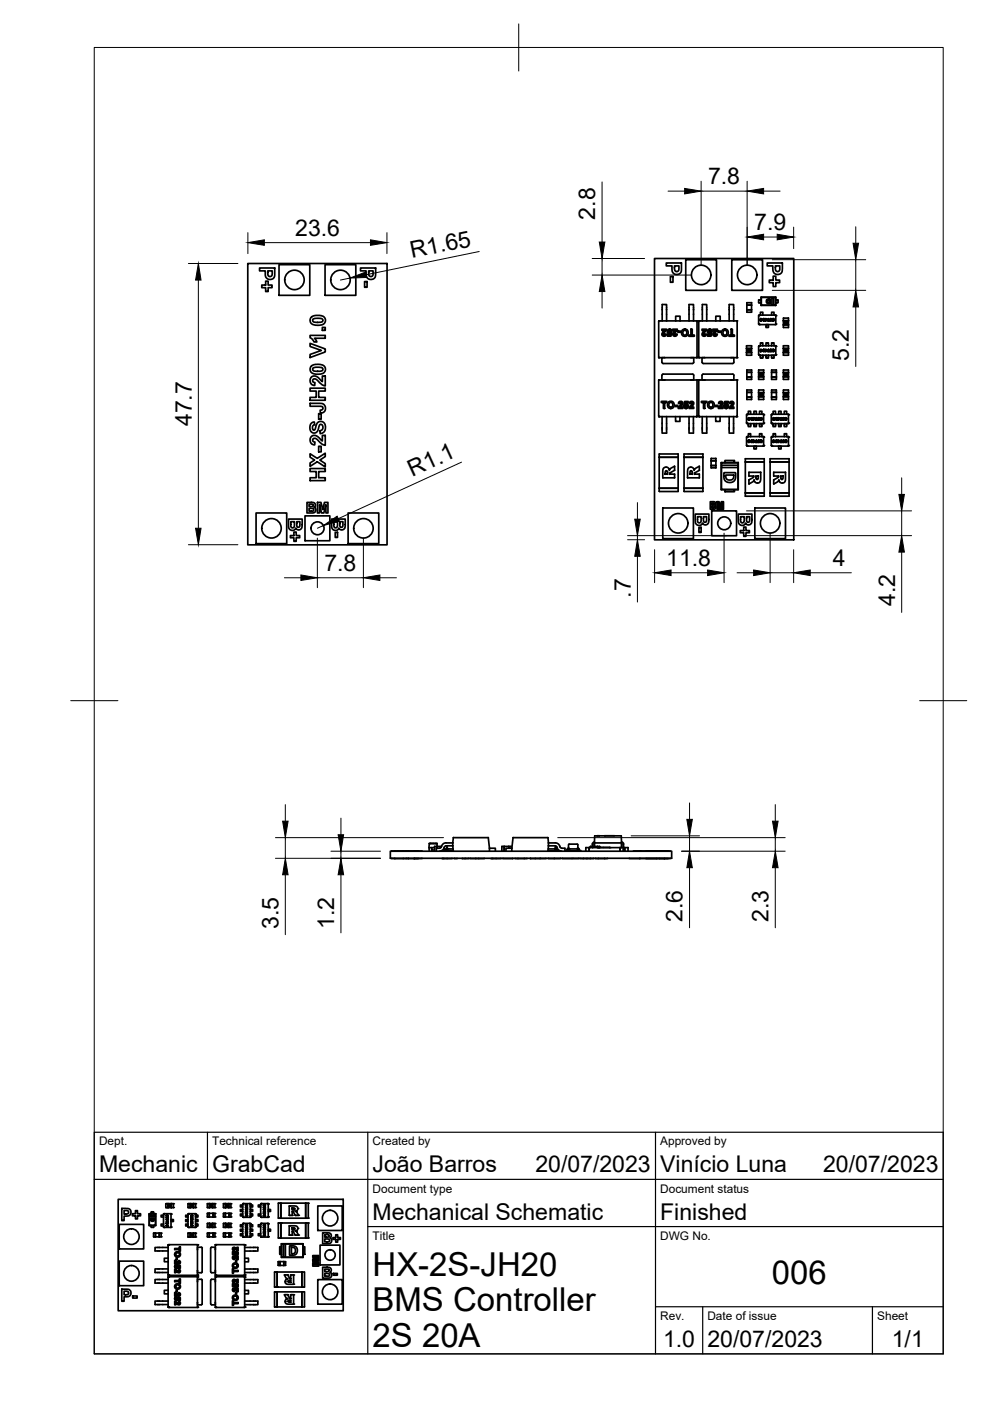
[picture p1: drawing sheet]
<svg xmlns="http://www.w3.org/2000/svg" width="210mm" height="297mm" viewBox="0 0 210 297" stroke-linecap="round" stroke-linejoin="round" font-family="sans-serif">
<defs><g id="words">
<g font-size="7">
<text x="79" y="270.6">HX-2S-JH20</text>
<text x="163.7" y="272.3">006</text>
<text x="79" y="278.1">BMS Controller</text>
<text x="79" y="285.5">2S 20A</text>
</g>
<g font-size="4.9">
<text x="150.1" y="39.1">7.8</text>
<text x="126.2" y="46.6" transform="rotate(-90 126.2 46.6)">2.8</text>
<text x="62.6" y="50">23.6</text>
<text x="159.9" y="48.8">7.9</text>
<text x="87.3" y="54.8" transform="rotate(-12 87.3 54.8)">R1.65</text>
<text x="180" y="76.5" transform="rotate(-90 180 76.5)">5.2</text>
<text x="40.6" y="90.4" transform="rotate(-90 40.6 90.4)">47.7</text>
<text x="87.4" y="101.2" transform="rotate(-25 87.4 101.2)">R1.1</text>
<text x="141.2" y="120">11.8</text>
<text x="68.8" y="121">7.8</text>
<text x="176.6" y="120">4</text>
<text x="133.8" y="126.7" transform="rotate(-90 133.8 126.7)">.7</text>
<text x="189.8" y="128.5" transform="rotate(-90 189.8 128.5)">4.2</text>
<text x="59" y="197" transform="rotate(-90 59 197)">3.5</text>
<text x="70.9" y="196.9" transform="rotate(-90 70.9 196.9)">1.2</text>
<text x="144.7" y="195.4" transform="rotate(-90 144.7 195.4)">2.6</text>
<text x="162.9" y="195.4" transform="rotate(-90 162.9 195.4)">2.3</text>
<text x="21" y="248.5">Mechanic</text>
<text x="45" y="248.5">GrabCad</text>
<text x="79" y="248.5">João Barros</text>
<text x="113.5" y="248.5">20/07/2023</text>
<text x="140" y="248.5">Vinício Luna</text>
<text x="174.5" y="248.5">20/07/2023</text>
<text x="79" y="258.6">Mechanical Schematic</text>
<text x="140" y="258.6">Finished</text>
<text x="140.6" y="285.7">1.0</text>
<text x="150" y="285.5">20/07/2023</text>
<text x="189.1" y="285.7">1/1</text>
</g>
<g font-size="2.5">
<text x="21" y="242.9">Dept.</text>
<text x="45" y="242.9">Technical reference</text>
<text x="79" y="242.9">Created by</text>
<text x="140" y="242.9">Approved by</text>
<text x="79" y="252.8">Document type</text>
<text x="140" y="252.8">Document status</text>
<text x="79" y="262.9">Title</text>
<text x="140" y="262.9">DWG No.</text>
<text x="140" y="279.9">Rev.</text>
<text x="150" y="279.9">Date of issue</text>
<text x="186" y="279.9">Sheet</text>
</g>
</g></defs>
<!-- layer: Visible -->
<g fill="none" stroke="#000" stroke-width=".36">
<path d="M52.5 55.9h29.6v59.6h-29.6zM55 56.8h3.3v1.1a1.06 1.06 0 0 1-1.1 1.4 1.06 1.06 0 0 1-1-1.4v-.5h-1.2zM56.8 57.4h.9v.4a.57 .57 0 0 1 0 .6 .57 .57 0 0 1-.6 .2l-.3-.3zM59.2 56.1h6.5v6.5h-6.5zM68.9 56.1h6.5v6.5h-6.5zM76.4 56.8h3.3v1.1a1.06 1.06 0 0 1-.6 1.3 1.06 1.06 0 0 1-1.4-.5l-.1-1.3h-1.2zM77.3 59.7h.5v1.2h-.5zM78.2 57.4h.9v.4a.56 .56 0 0 1 0 .6 .56 .56 0 0 1-.6 .2l-.3-.3zM138.8 54.8h29.5v59.7h-29.5zM141.3 55.8h3.2v1a1.05 1.05 0 0 1-.6 1.3 1.05 1.05 0 0 1-1.3-.5l-.1-1.2h-1.2zM142.1 58.6h.6v1.2h-.6zM143 56.4h1v.3a.57 .57 0 0 1-.1 .6 .57 .57 0 0 1-.6 .3l-.3-.3z"/>
<path d="M145.4 55.1h6.5v6.5h-6.5zM155.2 55.1h6.5v6.5h-6.5zM162.7 55.8h3.2v1a1.05 1.05 0 0 1-.6 1.3 1.05 1.05 0 0 1-1.3-.5l-.1-1.2h-1.2zM163.9 58.6h.6v.8h.8v.5h-.8v.9h-.6v-.9h-.8v-.5h.8zM164.4 56.4h.9v.3a.56 .56 0 0 1 0 .6 .56 .56 0 0 1-.6 .3l-.3-.4zM55.5 60.4h.8v-.8h.6v.8h.8v.6h-.8v.8h-.6v-.8h-.8zM65.7 72.8l3.3 1.2v.6l-3.3 1.2v-.7l2.4-.8-2.4-.8zM65.7 71.1h3.3v.6h-2.3l.5 .8h-.6l-.4-.6-.5-.3zM66 77.7a2.12 2.12 0 0 1 3 .3v.1a1.19 1.19 0 0 1-1.6 1.2 1.24 1.24 0 0 1-1.7-1zM66 67.3a2.12 2.12 0 0 1 3 .3v.2a1.23 1.23 0 0 1-1.6 1.2 1.24 1.24 0 0 1-1.7-1.1zM66.3 78.1a2.31 2.31 0 0 1 2-.1l.1 .1a.49 .49 0 0 1-.1 .6 .49 .49 0 0 1-.6 0 1.26 1.26 0 0 1-1.4-.2zM66.4 67.7l.4-.2a1.63 1.63 0 0 1 1.6 .3 .5 .5 0 0 1-.1 .5 .5 .5 0 0 1-.6 0 1.23 1.23 0 0 1-1.4-.2z"/>
<path d="M68.3 69.4h.7v.6h-.7zM139.7 68.2v7.6M139.7 75.8h.1M139.7 68.2h.1M139.7 75.8h1.3M139.7 68.1v.1M139.7 68h.7M139.7 68h.1M139.8 68h-.1M140.3 69.8h1l-.6 .8a.22 .22 0 0 0-.1 .3 .22 .22 0 0 0 .4 0v-.1h.3l-.1 .3-.4 .2-.4-.3a.78 .78 0 0 1 .4-.8l.1-.1h-.6zM140.4 68v-3.4h.9v3.4M140.4 68h6.6"/>
<path d="M140.6 79.3h6.2l.3 .3v1h-.6M140.6 79.3l-.2 .3-.1 1h.7M141 75.8h-.7v1l.3 .3M141 75.8h5.5M141.6 69.9l.6-.1 .3 .4-.3 .1-.2-.3-.2 .1 .1 .4 .5-.1-.1 .9h-.8v-.3h.5l.1-.3a.47 .47 0 0 1-.6-.2 .47 .47 0 0 1 .1-.6zM142.6 69.8h1l-.1 .4-.5 .5a.22 .22 0 0 0-.1 .2 .22 .22 0 0 0 .3 .1l.1-.2h.3l-.2 .4-.4 .1a.51 .51 0 0 1-.4-.5 .51 .51 0 0 1 .4-.5l.2-.2h-.6zM143.3 68v-1h.9v1M143.7 70.2h.6v.2h-.6zM146.1 68v-3.4h.9v3.4M146.5 75.8h.6v1l-.3 .3h-6.2M146.5 75.8h1.2M146.5 69.8h.3v1.2h.4v.3h-1.2v-.3h.5z"/>
<path d="M147 68h.7M147.7 68h.1M147.7 68.1l.1 .1M147.8 75.8h-.1M147.8 68.2h.1M147.8 75.8h.1M147.8 68.2v7.6M148.1 68.2l.1 7.6M148.2 68.2h.1M148.2 75.8h1.3M148.2 75.8h.1M148.2 68.1l-.1 .1"/>
<path d="M148.2 68h.1M148.2 68h.7M148.8 69.8h1l-.6 .9a.21 .21 0 0 0 0 .3 .21 .21 0 0 0 .3-.2h.3l-.2 .4-.4 .1-.3-.2v-.4l.5-.6h-.6zM148.9 68v-3.4h.9v3.4M148.9 68h6.7M149.5 75.8h-.7v1l.3 .3h6.2l.3-.3v-1h-.6M149.5 75.8h5.5M150.1 70l.3-.2 .5 .1 .1 .3-.3 .1-.3-.3-.1 .2 .1 .3 .5-.1-.1 .9h-.8v-.3h.5l.1-.3-.3 .1-.3-.2zM151.2 69.8h.9l-.5 .8a.22 .22 0 0 0-.2 .3 .22 .22 0 0 0 .4 0v-.1h.3l-.1 .4-.3 .1-.5-.3a.78 .78 0 0 1 .4-.8l.1-.1h-.5zM151.8 68v-1h.9v1M152.2 70.2h.6v.2h-.6zM154.6 68v-3.4h1v3.4"/>
<path d="M155 75.8h1.3M155 69.8h.3v1.2h.4v.3h-1.1v-.3h.4zM155.6 68h.6M156.2 68h.1M156.2 68.1l.1 .1M156.3 75.8h-.1M156.3 68.2h.1M156.3 68.2v7.6M158.3 74.7h1zM158.3 75.3h1M158.3 73.9h1M158.3 79.9h1z"/>
<path d="M158.3 65.7h1zM158.3 78.9h1M158.3 64.7h1M158.4 64.2h.9l.1 1.9M158.4 66.2h.9M158.4 64.2v2M158.6 74.4l.1-.2v.2h-.1M158.7 74h.1M158.7 74.2h.1M158.7 74.4h.1M158.8 74.3h.1M158.8 74.1h.1"/>
<path d="M158.9 74.3h.1M158.9 74.2h-.1M158.9 74.1h.1M158.9 74.4h.1M159.1 74.3v.1M159.1 74.2l-.2 .1 .2 .1M159.1 74.2v-.3l-.2 .3-.2-.2-.2 .2v.3l.6 .1M159.1 74.4v.2M159.1 74.1v.1M159.3 78.5l-.9-.1-.1 2h1.1M159.3 78.4l.1 .1M159.3 64.2h.1"/>
<path d="M159.3 73.3v2M159.3 78.5v1.9M159.4 75.3h-.1M159.4 73.3h-1.1v2M160.8 79.9h1.1zM160.8 66.9v1.8M160.8 73.4v1.8M160.8 79h1.1M160.9 66.9l.1-.1h3.5v1.9l-.1 .1h-3.4l-.1-.1M160.9 75.2l.1 .1h3.4l.1-.1M160.9 73.4l.1-.1h3.5v1.9M161.1 79.7h.6"/>
<path d="M161.2 74.2l.3-.1-.1 .4h-.2l.2-.2-.1 .1zM161.2 79.5l.1-.2-.1 .2M161.2 67.6h.3l-.3 .1 .1 .3 .2-.1-.1 .2-.2-.1zM161.2 66.8v-.6h.5v.6M161.2 75.3v.6h.5v-.6M161.2 73.3v-.6h.5v.6M161.2 79.3l.1 .1M161.3 79.1h-.1M161.3 79.3h.1M161.3 79.5h.1M161.3 79.4h.1M161.4 63.6h-.6v.6h.6"/>
<path d="M161.4 63v1.8M161.4 79.2h.1M161.4 63.1h3M161.4 64.7l3.1 .1M161.4 79.3v.1M161.4 79.4v.1M161.4 79.5h.1M161.4 79.4h.1M161.5 79.5h-.1M161.5 67.7l.2 .1zM161.5 74.2l.2 .1zM161.6 79.1l-.2 .2-.1-.2-.2 .1v.5"/>
<path d="M161.7 79.1h.1M161.7 79.5h.1M161.7 79.1l-.3 .3 .3 .1M161.7 79.5v.1M161.7 79.3h.1M161.8 74.2h.3h-.2v.3l.2-.1-.1 .2-.2-.1zM161.8 67.6l.3 .1h-.2v.3l.2-.1-.1 .2-.2-.1zM161.9 78.5l-1-.1-.1 2h1.1M161.9 78.4v.1M161.9 78.5v1.9M162.2 67.6h.3l-.2 .3h.2l-.1 .2a.2 .2 0 0 1-.3-.2 .2 .2 0 0 1 .2-.2zM162.2 74.1h.3l-.2 .3 .2 .1a.21 .21 0 0 1-.4-.1 .19 .19 0 0 1 .2-.2z"/>
<path d="M162.4 68.8h.5v.6h-.5zM162.4 75.3v.6h.5v-.6M162.4 73.3v-.6h.5v.6M162.5 67.7l.2 .1zM162.5 74.2l.2 .1zM162.6 63.5l.3-.1h.4v.9l-.3 .1a.5 .5 0 0 1-.5-.3 .5 .5 0 0 1 .1-.6zM162.7 63.7l.4-.2v.7a.33 .33 0 0 1-.4-.1 .33 .33 0 0 1 0-.4zM162.9 67.6l.3 .5h-.4l.1-.1zM162.9 74.1l.3 .5h-.4l.1-.1zM163.6 79.9h1zM163.6 78.9h1M163.6 66.8v-.6h.5v.6"/>
<path d="M163.6 75.3h.5v.6h-.5zM163.6 73.3v-.6h.5v.6M163.6 78.4h1v2h-1zM163.7 63.1h-2.3v1.6h2.3M163.7 63.1h.3v1.6h-.3zM163.7 67.6l.3-.1 .1 .2-.2-.1v.2a.18 .18 0 0 1 .2 0 .18 .18 0 0 1-.1 .3 .18 .18 0 0 1-.2-.1l.2-.1-.2-.1zM163.8 74.1h.3v.1l-.2-.1v.2a.18 .18 0 0 1 .2 0 .18 .18 0 0 1-.1 .3 .18 .18 0 0 1-.2-.1h.2l-.2-.2zM164 63.1h.4v1.6h-.4M164.4 64.7l.1 .1M164.5 63.6h.5v.6h-.5M164.5 63v1.8M166.1 79.9h1.1z"/>
<path d="M166.1 78.5v1.9M166.1 74.7h1.1zM166.1 68.9h1.1zM166.1 79h.1M166.1 73.9h.1M166.1 68h.1M166.1 79.9h.1M166.1 74.7h.1M166.1 68.9h.1M166.1 75.3h.1M166.1 69.4h.1M166.1 78.5h1.1v1.9h-1.1"/>
<path d="M166.1 79h1.1M166.1 73.9h1.1M166.1 73.3h1.1v2M166.1 68h1.1M166.1 67.4h1.1v2M166.1 73.3v2h1.1M166.1 67.4v2h1.1M166.1 78.4v.1M166.3 68.7h.1M166.3 79.7h.6M166.5 79.3l.1 .2h-.2zM166.5 74.2l.1 .2h-.2z"/>
<path d="M166.5 68.5l.1-.2-.2 .2M166.5 74.2h.1M166.5 68.3l.1 .1M166.5 79.1h.1M166.5 74h.1M166.5 68.1h.1M166.5 79.3l.1 .1M166.5 68.3h.1M166.6 79.5h.1M166.6 74.4h.1M166.6 68.5h.1M166.6 74.2h.1"/>
<path d="M166.6 68.4h.1M166.6 79.4h.1M166.6 74.3h.1M166.7 79.2h-.1M166.7 74.1h-.1M166.7 68.2h-.1M166.7 79.3v.1M166.7 74.3h.1M166.7 74.2h.1M166.7 68.3v.1M166.7 79.4v.1M166.7 74.1h.1"/>
<path d="M166.7 68.4v.1M166.7 68.2h.1M166.7 68.5h.1M166.7 79.4h.1M166.7 79.2h.1M166.7 68.4h.1M166.9 79.1l-.2 .2-.1-.2-.3 .1 .1 .5M166.9 79.1h.1M166.9 79.5h.1M166.9 74.3l.1 .1M166.9 79.1l-.2 .3 .2 .1M166.9 79.5l.1 .1"/>
<path d="M166.9 74l-.2 .3 .2 .1M166.9 68.1l-.2 .4h.3M166.9 68.5v.2M166.9 74.4v.1M167 74l-.3 .2-.2-.2h-.2l.1 .6M167 74.5l-.7 .1M167 68.1l-.3 .2-.3-.2-.1 .3v.3h.6M167 68.7h-.1M167 79.3h-.1M167 74.1l-.1 .1M167 68.3h-.1M65.7 99.3h3.3v.7h-1.4v1.3h1.4v.6h-3.3v-.6h1.3v-1.3h-1.3z"/>
<path d="M65.7 96.2l1.6 1 1.7-1.1v.7l-1.2 .7 1.2 .8v.7l-1.7-1.1-1.6 1v-.7l1-.7-1-.6zM65.7 85.5h2.1a1.04 1.04 0 0 1 1.2 1 1.04 1.04 0 0 1-1.1 1.1v-.6a.45 .45 0 0 0 .6-.5 .45 .45 0 0 0-.7-.4h-2.1zM65.7 82.3h3.3v.6h-1.4v1.4h1.4v.6h-3.3v-.6h1.3v-1.4h-1.3zM65.9 80l.5-.3 .6 .1 .4 .2 .9 .9v-1.2h.7v2.1a5 5 0 0 1-2.1-1.4l-.1-.1a.41 .41 0 0 0-.5 .4 .41 .41 0 0 0 .5 .4l-.1 .6-.7-.3-.3-.6zM66 89.8l.7-.3v.6a.55 .55 0 0 0-.5 .5 .55 .55 0 0 0 .5 .6l.2-.5a1.15 1.15 0 0 1 1.4-1.3l.6 .5 .1 1.1-.3 .6-.5 .3h-.3l-.1-.6a.65 .65 0 0 0 .7-.6 .65 .65 0 0 0-.7-.7l-.5 1.4-.3 .3-.4 .1-.6-.2-.2-.4-.1-.9zM66 92.6l.5-.3 .5 .1 1.3 1.1v-1.2h.7v2.1a4.5 4.5 0 0 1-2-1.4l-.2-.1a.41 .41 0 0 0-.5 .4 .41 .41 0 0 0 .5 .4l-.1 .6-.8-.4-.2-.7zM67.6 94.6h.5v1.2h-.5zM67.6 87.7h.5v1.2h-.5zM139.7 80.6v7.6M139.7 88.2v.1M139.7 88.2h.1M139.7 80.6h1.3"/>
<path d="M139.7 80.5v.1M139.7 88.3h.7M139.8 88.3h-.1M139.8 96.3v7.9h4v-7.9M139.8 97h4M139.8 96.3h4M140.2 85.1h1.2v.3h-.5v1.2h-.2v-1.2h-.5zM140.4 88.3v3.5h.9v-3.5M140.4 88.3h6.6M141 80.6h5.5M141.2 99v.1M141.3 99.8h.1"/>
<path d="M141.5 100h.1M141.8 99.4h.1M141.9 99.7h.1M142 99.4l.1 .1M143 98.9l-.7 .4-.4 .4-.4-.6-.4-.1-.4 .2-.2 .6v1.5h2.5M143 98.9h.1M143 99.7l-.8 .5-.2 .3h1M143 98.9v.8M143 99.7h.1M143.2 85.9h.5v.3h-.5zM143.2 88.3v1.1h1v-1.1M144 85.2l.5-.1a.49 .49 0 0 1 0 .9l-.3 .3h.6v.3h-1l.5-.8a.24 .24 0 0 0 .2-.3 .24 .24 0 0 0-.4 0v.1l-.3-.1z"/>
<path d="M145 96.3l.1 7.9h3.9v-7.9M145 97h4M145 96.3h4.1M145.2 85.1h.7v.3h-.5v.3a.5 .5 0 0 1 .5 .4 .5 .5 0 0 1-.4 .5 .5 .5 0 0 1-.6-.4l.3-.1 .2 .3 .3-.2-.1-.3h-.6zM146.1 88.3v3.5h.9v-3.5M146.3 85.2l.5-.1 .3 .2a.72 .72 0 0 1-.5 .9l-.1 .1h.6v.3h-1l.5-.8a.23 .23 0 0 0 .3-.3 .23 .23 0 0 0-.4 0l-.1 .1-.2-.1zM146.5 80.6h1.3M146.5 99v.1M146.5 99.8h.1M146.7 100h.1M147 88.3h.7M147.1 99.4h.1"/>
<path d="M147.2 99.7h.1M147.3 99.4v.1M147.7 88.3h.1M147.8 80.5v.1M147.8 88.2h.1M147.8 80.6v7.6M147.8 88.2l-.1 .1M148.1 88.2l.1 .1h.7M148.2 88.2h.1M148.2 80.6h1.3M148.2 80.5l-.1 7.7M148.2 88.3h.1"/>
<path d="M148.2 80.5v.1M148.3 99.7l-1 .7v.1h1M148.3 98.9v.8M148.3 99.7h.1M148.3 98.9l-.8 .4-.3 .4-.4-.6h-.6l-.3 .2-.1 .6v1.4h2.5M148.7 85.1h1.2v.3h-.5v1.2h-.2v-1.2h-.5zM148.9 88.3v3.5h.9v-3.5M148.9 88.3h6.6M149.5 80.6h-.7l.1-1 .2-.3h6.3l.2 .3v1h-.6M149.5 80.6h5.5M150.8 98.7h1zM150.8 97.7h1"/>
<path d="M150.8 97.2v2M150.8 99.2h.1M150.8 97.2h1M151.7 85.9h.5v.3h-.5zM151.7 88.3v1.1h1v-1.1M151.8 97.2v2h-1M152.5 85.2l.5-.1a.47 .47 0 0 1 .3 .4 .47 .47 0 0 1-.3 .5l-.3 .3h.6v.3h-1l.7-1-.1-.2h-.2l-.1 .2-.2-.1zM152.9 98.1h.8M153 98.6v-.5h3.5v.5M153 99.1v4.7h3.5v-4.7M153 98.1v5.7M153 98.6h3.5v.5h-3.5z"/>
<path d="M153.7 85.1h.7v.3h-.5l-.1 .3a.5 .5 0 0 1 .6 .4 .5 .5 0 0 1-.4 .5 .5 .5 0 0 1-.5-.4l.2-.1 .2 .3 .3-.2-.2-.3h-.5zM153.7 97.6h2v.5h-2zM154.6 88.3v3.5h.9v-3.5M154.8 85.2l.5-.1a.49 .49 0 0 1 .1 .9l-.4 .3h.6v.3h-1l.7-1.1-.1-.1h-.2l-.1 .2-.2-.1zM155 80.6h1.3M155.5 88.3h.7M155.7 98.1h.8M156.2 88.3h.1M156.2 80.5l.1 .1M156.3 88.3h-.1M156.3 80.5v7.7M156.3 88.2l-.1 .1"/>
<path d="M156.3 88.2h.1M156.5 98.1v5.7M156.5 98.1h.1M158 97.9h4zM158.3 88v1.7M158.3 92.7v1.8M158.3 94.4l.1 .2h3.4M158.3 89.7l.1 .1h3.4M158.3 84.2h1zM158.3 83.2h1M158.6 93.4h.3l-.2 .1v.2h.2l-.1 .1h-.2zM158.6 88.6l.3 .1-.1 .4-.2-.1 .2-.1-.2-.1z"/>
<path d="M158.7 92.6v-.6h.5v.6M158.7 90.1v.4h.5v-.4M158.7 89.8v.3M158.7 87.8v-.6h.5v.6M158.7 90.1h.1M159 93.5h.1zM159 88.7l.1 .1zM159.2 89.8v.3M159.2 90.1h.1M159.2 93.4h.3l-.2 .1v.2h.2l-.1 .1h-.2zM159.3 88.6l.2 .1h-.2v.3l.2-.1-.1 .2-.2-.1zM159.3 82.7v2"/>
<path d="M159.4 82.7h-1.1l.1 2h1M159.6 93.3h.3l-.2 .3 .2 .1-.1 .1a.2 .2 0 0 1-.2-.2 .2 .2 0 0 1 .2-.2zM159.6 88.6h.3l-.2 .3h.2l-.1 .2a.19 .19 0 0 1-.2-.2 .19 .19 0 0 1 .2-.2zM159.9 94.6h.5v.6h-.5zM159.9 90.1v.4h.5v-.4M159.9 89.8v.3M159.9 87.8v-.6h.5v.6M159.9 90.1h.1M160 93.5h.1zM160 88.7l.1 .1zM160.3 93.3l.3 .5h-.4l.1-.1zM160.3 88.6l.3 .5h-.4l.1-.1z"/>
<path d="M160.4 89.8v.3M160.4 90.1h.1M160.8 84.1h1.1zM160.8 83.3h1.1M161 92.6v-.6h.5v.6M161 89.8h.5v.7h-.5zM161 87.8v-.6h.5v.6M161.2 83.7l.1-.1v.1l-.1 .1M161.2 93.4h.3v.1l-.2-.1 .2 .2a.17 .17 0 0 1-.1 .2 .17 .17 0 0 1-.2-.1h.3l-.3-.2zM161.2 88.6l.4 .1-.3 .1a.18 .18 0 0 1 .2 .1 .18 .18 0 0 1-.1 .2 .18 .18 0 0 1-.2-.2l.3 .1-.3-.2zM161.3 83.4h-.1M161.3 83.6h.1"/>
<path d="M161.3 83.7v.1M161.4 83.4v.1M161.4 83.7h.1M161.4 83.5v.1M161.4 83.5h.1M161.4 83.7v.1M161.7 83.7v.1M161.7 83.4l-.3 .3h.3v.2M161.7 83.4l-.3 .1-.2-.1-.1 .1v.4h.6M161.7 83.9h.1M161.7 83.5h.1M161.8 92.6h-3.4l-.1 .1"/>
<path d="M161.8 87.8h-3.4l-.1 .1M161.8 92.6l.1 .1M161.8 87.8l.1 .1M161.9 82.7v2M161.9 88v1.7M161.9 92.7v1.8M161.9 94.4l-.1 .2M161.9 89.7l-.1 .1M161.9 82.7h-1.1l.1 2h1M162 97.3h-4v7.9h4M162 97.2l.1 .1M162 97.3v7.9"/>
<path d="M163.3 97.9h4zM163.3 97.3v7.9M163.3 97.3h4M163.3 97.2v.1M163.5 88v1.7M163.5 92.7v1.8M163.6 94.4l.1 .2h3.3M163.6 89.7l.1 .1h3.3M163.6 84.2h1zM163.6 83.2h1M163.6 82.7h1v2h-1zM163.9 93.4h.2l-.2 .1 .1 .2h.2l-.1 .1-.2-.1z"/>
<path d="M163.9 88.6l.2 .1v.4l-.2-.2h.2l-.2-.1zM163.9 92.6v-.6h.5v.6M163.9 90.1v.4h.5v-.4M163.9 89.8v.3M163.9 87.8v-.6h.5v.6M163.9 90.1h.1M164.2 93.5h.2zM164.2 88.7l.2 .1zM164.4 89.8v.3M164.4 90.1h.1M164.5 93.4h.3l-.3 .1 .1 .2h.2l-.1 .1-.2-.1zM164.5 88.6l.3 .1h-.3l.1 .3 .2-.1-.1 .2-.2-.1z"/>
<path d="M164.8 93.3h.4l-.2 .3v.1h.2l-.1 .1a.2 .2 0 0 1-.3-.2 .2 .2 0 0 1 .2-.2zM164.8 88.6h.4l-.2 .3 .1 .1a.2 .2 0 0 1-.3-.1 .2 .2 0 0 1 .2-.2zM165.1 94.6h.5v.6h-.5zM165.1 90.1v.4h.5v-.4M165.1 89.8v.3M165.1 87.8v-.6h.5v.6M165.1 90.1h.1M165.2 93.5h.2zM165.2 88.7l.2 .1zM165.6 93.3l.2 .5h-.4l.2-.1zM165.6 88.6l.2 .5h-.4l.2-.1zM165.6 89.8v.3"/>
<path d="M165.6 90.1h.1M166.1 84.1h1.1zM166.1 83.3h.1M166.1 84.1h.1M166.1 82.7h1.1v2h-1.1M166.1 83.3h1.1M166.1 82.7v2M166.3 92.6v-.6h.5v.6M166.3 89.8h.5v.7h-.5zM166.3 87.8v-.6h.5v.6M166.3 83.9h.1M166.3 83.9h.6"/>
<path d="M166.4 93.4h.4v.1h-.3l.3 .1-.1 .2h-.2l.2-.1zM166.5 88.6h.2l.1 .1-.3 .1a.18 .18 0 0 1 .3 0 .18 .18 0 0 1-.1 .3 .18 .18 0 0 1-.2-.1h.2l-.2-.2zM166.5 83.6l.1 .1-.2 .1zM166.5 83.6h.1M166.5 83.4h.1M166.5 83.5v.1M166.6 83.7v.1M166.6 83.6h.1M166.7 83.4l-.1 .1M166.7 83.5v.1M166.7 83.7v.1M166.7 83.5h.1"/>
<path d="M166.7 83.7h.1M166.9 83.7l.1 .1M166.9 83.4l-.2 .3h.2v.2M167 83.4l-.3 .1-.1-.1h-.3v.5M167 83.9h-.1M167 83.5h-.1M167 92.6h-3.3l-.1 .1M167 87.8h-3.3l-.1 .1M167.1 92.6l.1 .1v1.7l-.1 .2M167.1 87.8l.1 .2v1.7l-.1 .1M167.3 97.2v.1M167.3 97.3v7.9"/>
<path d="M54.3 108.8h6.5v6.5h-6.5zM61.2 110.1h2.9v1.5l-.2 .5-.5 .3-.5-.2-.2-.2v.1a.83 .83 0 0 1-1.1 .3 .83 .83 0 0 1-.4-1zM61.7 110.6h.7v1l-.2 .3-.5-.2zM62.3 112.8h.5v.7h.7v.5h-.7v.8h-.5v-.8h-.7v-.5h.7zM62.9 110.6h.7v1l-.3 .2a.39 .39 0 0 1-.4-.6zM64.7 109.4h5.2v5.2h-5.2zM65.1 106.5l1.5 .1 .2 .3v.4a.23 .23 0 0 0-.2 .2 .23 .23 0 0 0 .3 .3l.1 .2a.68 .68 0 0 1-.9 .8h-1zM65.5 107.8h.9l.1 .4-.2 .2h-.8zM65.5 106.9h.8l.1 .3-.2 .2h-.7zM67.3 106.5h.8l.3 1.5 .4-1.5h.7v2.3h-.4v-1.8l-.4 1.8h-.5l-.4-1.8v1.8h-.5zM70.3 110.1h2.9v1.4l-.2 .6-.5 .3-.4-.2-.3-.2v.1a.82 .82 0 0 1-1 .3 .82 .82 0 0 1-.5-1zM70.8 110.6h.8l-.1 1-.1 .3h-.3l-.3-.2z"/>
<path d="M71.1 112.9h.5v1h-.5zM72.1 110.6h.6v.9l-.2 .3a.39 .39 0 0 1-.4-.6zM73.8 108.8h6.5v6.5h-6.5zM139.8 103.5h4zM140.5 107.7h6.5v6.5h-6.5zM141 100.5v-.3a.25 .25 0 0 1 .2-.4 .25 .25 0 0 1 .3 .2v.5l-.5 .1M141.5 100.5l.1 .1M141.5 100.2h.1M142 100.5v.1M142 100.5h.1M142 100.3h.1M143 100.5v.1"/>
<path d="M143 100.6v.7M143 101.3h.1M145 103.5h4zM146.3 100.5v-.3a.24 .24 0 0 1 .1-.4 .24 .24 0 0 1 .3 .2l.1 .5-.5 .1M146.8 100.5v.1M146.8 100.2h.1M147.3 100.5v.1M147.3 100.5h.1M147.3 100.3h.1M147.4 109h2.9v1.5l-.2 .5-.5 .3-.4-.1-.3-.3v.1a.83 .83 0 0 1-1 .3 .83 .83 0 0 1-.5-1zM147.9 109.5h.8l-.1 1.1-.2 .2-.5-.1zM148.2 111.8h.5v1.1h-.5z"/>
<path d="M148.3 100.5v.1M148.3 100.6v.7M148.3 101.3h.1M149.1 109.5h.7v1l-.3 .2a.39 .39 0 0 1-.4-.5zM150.6 106.4h.6a.43 .43 0 0 1 .5 .2 .43 .43 0 0 1-.1 .5l.2 .3-.1 .5-1.1 .1zM150.9 107.3h.4a.22 .22 0 0 1 .2 .2 .22 .22 0 0 1-.2 .2h-.4zM150.9 106.6h.3a.19 .19 0 0 1 .3 .2 .19 .19 0 0 1-.2 .2h-.4zM150.9 108.3h5.3v5.3h-5.3zM152 106.4h.5l.2 1.1 .2-1.1h.5v1.6h-.3v-1.3l-.2 1.3h-.4l-.2-1.3v1.3h-.3zM152.9 103.8h.8M153.5 100.2h2.4l.1 .9-.2 .8-.7 .4-1.2-.2-.4-.6zM153.7 103.8h2v.5h-2z"/>
<path d="M153.9 100.7h1.7l-.1 .6-.4 .5-.8-.1-.4-.3zM155.7 103.8h.8M156.5 109h2.9v1.5l-.1 .5-.6 .3-.4-.1-.2-.3-.1 .1a.82 .82 0 0 1-1 .3 .82 .82 0 0 1-.5-1zM157 109.5h.8v1l-.2 .3-.3 .1-.2-.3zM157.7 111.7h.5v.8h.7v.5h-.7v.7h-.5v-.7h-.7v-.5h.7zM158 104.5h4M158.3 109.5h.6v.9l-.2 .3a.39 .39 0 0 1-.4-.5zM158.8 100.9h.1M158.8 100.9h1l-.1 .3-.9 .5v.9M159.7 101.2h.1M159.8 102h.1M159.8 100.9h.1"/>
<path d="M159.8 101h.1M159.9 101.7v.1M160 102.1h.1M160 107.7h6.5v6.5h-6.5zM160.3 100.9h.1M160.3 101.2h.1M160.3 101.5h.1M160.5 101.6v.1M160.6 102.4h.1M160.8 100.9h-.5l.1 .7a.25 .25 0 0 0 .3 0 .25 .25 0 0 0 .1-.3v-.4M161.3 100.1h-2.5v.8M161.3 100.1v1.5l-.2 .6-.3 .2h-.4l-.5-.6-.2 .3-.9 .5"/>
<path d="M163.3 104.5h4M163.3 105.2h4M164 100.9h.1M164.1 100.1h2.5l-.2 2.1-.3 .2h-.5l-.2-.1-.3-.5-.3 .4-.7 .4-.1-.9 .9-.4 .2-.4h-1.1zM165 101.2h.1M165 102h.1M165.1 100.9h.1M165.1 101h.1M165.1 101.7v.1M165.2 102.1h.1M165.5 100.9h.1M165.5 101.2h.1"/>
<path d="M165.5 101.5h.1M165.8 101.6v.1M165.9 102.4h.1M166.1 100.9h-.6l.1 .7a.26 .26 0 0 0 .3 0 .26 .26 0 0 0 .1-.3v-.4M91 178.8h1.6M91 178.8v.9M91.3 178.8h1M91.3 178.8h-.3M91.3 178.8h.1M91.5 179.7h-.5v.8M91.8 178.8h.1M92.1 179.7h-.6v.5h.6"/>
<path d="M92.6 179.5h.1M92.6 178.8h.1M92.6 179.5v.3M92.6 178.8l.1 .7M93.2 179.8h-.7v.7M93.6 179.5h-1.5v1M94.1 179.8v.6M94.2 179.8a1.01 1.01 0 0 1-1 .7M94.2 179.6l-.1 .2M94.6 178.7h1.4M94.6 178.7a1.24 1.24 0 0 0-1.1 1l-.3 .1M94.8 180l.1 .3h1.2"/>
<path d="M94.8 179.8v.2M94.8 179.8l-.4 .5h-.3M94.8 180l-.1 .1M94.8 179.3v.5M94.8 180h1.3M94.9 179.8h-.1M96 179.3h-1.4l-.4 .3M96 178.7v.6M96 179.3l.1 1.2M96 179.3h.1M96 178.7h.1M103.5 177.6l.3 2.9"/>
<path d="M103.5 177.6h-7.4l-.1 1.1M103.7 179.8h1.3v.7M106.9 179.5h.1M106.9 179.5v1M107.9 179.5h.1M107.9 179.5h-1.5v1M107.9 179.5v.3M108.4 179.5h-.5M108.4 179.5h.1M108.4 179.5v.3M108.6 179.8h-1.3v.7M116.2 180h1.4"/>
<path d="M116.3 178.7h.1M116.3 179.3h.1M116.3 178.7l-.1-1.1h-7.4l-.3 2.9M116.3 179.3l1.6 .1 .3 .4a1.03 1.03 0 0 0 .9 .7M116.3 178.7h1.4M116.3 178.7v.6M116.3 179.3l-.1 1.2M117.7 179.8h.1M117.7 178.7a1.24 1.24 0 0 1 1.1 1l.3 .1M117.8 180h-.1M117.8 179.4l-.1 .9M117.8 180l.1 .1"/>
<path d="M117.8 179.8l.3 .4M119.1 179.8h.7v.7M120.5 179.8l.1 .5h1.8l.1-.3M120.5 179.8l-.6 .7M120.5 180l-.1 .1M120.5 179.1v.7M120.5 180h1.9M120.6 179.1l.1-.1h1.7l.1 .8M120.7 179.8h-.2M122.4 179.8h.1M122.5 180h-.1M122.5 179.8v.2"/>
<path d="M122.5 179.8l.6 .7M122.5 180l.2 .1M124.2 179.7v.8M124.2 179.7h7.9v.8M124.9 179.7v.8M125.6 179v.5M125.6 179l.1-.3 .3-.2v.5M125.6 179.5h.1M125.6 179.5v.2M126 179v.5M126 178.7l.1 .8M126.1 177.2h5.6l.1 1.5h-5.8z"/>
<path d="M126.6 177.2h.5M126.6 177.2h.1M126.7 179.5h.1M126.7 179.5h-1.5v.2M126.7 179.5v.2M126.9 179.7h1.1M126.9 179.7h-.1M127 179.7h.1M127.1 179.5h-.4M127.1 179.5h.1M127.1 179.5v.2M128.2 177.2h2.1"/>
<path d="M128.3 177.2h.1M129.3 179.7h.1M131.5 179.7v.8M131.8 178.7l-.1 1M132.2 179.7h1M132.2 179v1M132.2 179l-.2-.4-.2-.1v1.2M132.5 179.7v.8zM133.2 179.7v.8M82.8 180.5h59.6v1.5h-59.6zM83 182h.7M83.7 180.4h2.4"/>
<path d="M83.7 180.4l-.7 .1M83.7 180.4v.1M83.7 182h.1M84.3 180.4v.1M85.4 180.4v.1M85.5 182h.1M86.1 180.4h.4M86.1 182h-2.4M86.1 182h.4M86.1 180.4v.1M86.6 180.5h1.2M86.6 182h1.2"/>
<path d="M87.8 182h.1M88.7 180.4h-.9l1.7 .1M88.7 182h-.9M89.5 182h-1.7M91.5 180.2v.3M92.1 180.4l.1 .1M93.6 180.5h.1M93.8 182h2.1M94.1 182h.1M94.6 180.1l-.3 .4M94.8 182h.1M95.4 180.3v.2"/>
<path d="M95.9 180.3v.2zM96.3 182h.6M98 182h.6M98.6 182h.8M99.7 182h1.2M100.9 182h.6M102.7 182h-1.2M104.1 182h2.1M104.5 182h.1M105.2 182h.1M106.6 182h2.1M109.2 182h.6"/>
<path d="M109.8 182h1.3M111.1 182h.7M112.4 182h.1M112.5 182h1M113.5 182h1M114.6 182h1.2M116.2 180.3h1.4M116.2 182h1.3M117.5 182h1.3M117.9 180.1l.3 .4M118.1 180.2l.3 .1v.2M119.2 182h2.1"/>
<path d="M120.4 180.1l-.3 .4M121.5 182h1.2M122.6 180.1l.4 .4M123 182h.7M123.7 182h.7M124.2 180.4l.1 .1M124.4 182h.8M125.2 182h.7M126.2 182h.7M126.9 182h1.3M128.2 182h.6M132.2 180v.2"/>
<path d="M133.2 180.4l-.1 .1M133.4 182h2.3M135.7 180.5h6.5M135.7 182h6.5M135.7 182h.1M135.9 180.4l-1.6 .1M136.9 182h2.5M138.6 180.4h.1M139.3 182h.1M139.4 180.4h-2.5M139.4 180.4h.1M139.7 180.4h2"/>
<path d="M139.7 182h1.1M140.8 182h.1M141.7 182h-.9M25.1 254.3h47.7v23.6h-47.7zM25.3 259.6h5.2v5.2h-5.2zM25.8 256.2h.8a.86 .86 0 0 1 1.2 .8 .86 .86 0 0 1-1.2 .8h-.3v1h-.5zM26.3 256.7h.7l.3 .4a.49 .49 0 0 1-.7 .3h-.3zM28.1 257.3h.6v-.6h.4v.6h.7v.5h-.7v.6h-.4v-.6h-.6zM31.6 257.3h1.4M31.6 259.8h1.4M31.7 257.7v-.3h1.3v.3M31.7 258v1.8h1.3v-1.8"/>
<path d="M31.7 257.4v2.4M31.7 257.7h1.3v.3h-1.3zM31.9 258.3h.8l-.1 .5h-.6zM32 258.4h.6l-.2 .4a.27 .27 0 0 1-.3-.1 .27 .27 0 0 1-.1-.3zM32.1 257.3v-.4h.5v.4M32.1 259.8v.4h.5v-.4M33 257.3v2.5M33 257.3v.1M34.7 257.6h-.5v.4h.5M34.7 259.5h-.5v.4h.5M35.2 255.2v.8M35.2 255.2h1.5"/>
<path d="M35.2 256h1.5M35.3 258.9l.2 .2 .1-.1 .1 .1-.2 .1-.2-.2v.2zM35.3 258.5l.4-.1v.3zM35.3 259.3l.1 .1 .2-.1 .1 .1-.4 .1zM35.3 259.8l.1 .1 .2-.2 .1 .2-.4 .1zM35.3 257.7l.1-.1v.3l.2-.3 .1 .2-.1 .1v-.2l-.3 .2zM35.4 258.7v.2zM35.4 259.6v.1zM35.6 255.2v.8M35.7 255.4l.3 .2v-.2M35.8 255.6h.1M35.9 255.7h-.1"/>
<path d="M36 255.6h.1M36 255.8l-.1-.1 .1 .1M36 255.4h.2v.5l-.5-.1 .1-.2-.1-.2M36 255.6v.1M36.2 257.3l-1.5 .1v2.8h1.5M36.2 257.3v2.9M36.3 258.6h.5v.4h-.5zM36.3 255.2v.8zM36.8 255.2v.8M39.9 257.6h-.5v.4h.5M39.9 258.6h-.5v.4h.5M39.9 259.5h-.5v.4h.5"/>
<path d="M39.9 255.2v.8h1.5l.1-.8M39.9 255.2h1.5M39.9 257.4h1.5v2.8l-1.5-.1zM40.3 255.2v.8M40.4 255.4l.3 .2v-.2h.2v.4h-.4v-.2zM40.5 259.3l.1-.1v.2l.2-.1 .1 .1-.3 .1zM40.5 259.8l.3-.1 .1 .2-.1 .1-.1-.2-.1 .2zM40.5 258.9l.2 .2 .1-.1v.2l-.3-.2v.2zM40.5 258.5l.4-.1v.3zM40.5 257.7l.1-.1v.3l.2-.3 .1 .2-.2 .1 .1-.2-.3 .2zM40.5 255.6h.1M40.6 258.7v.2z"/>
<path d="M40.6 259.6v.1zM40.6 255.7h-.1M40.7 255.6h.1M40.7 255.8l-.1-.1h.1v.1M40.7 255.6v.1M41 255.2v.8zM41.5 257.6h.5v.4h-.5zM41.5 258.6h.5v.4h-.5M41.5 259.5h.5v.4h-.5M44 255.2v.8M44 257.3v.7M44 259.4v.8"/>
<path d="M44 257.2h1.6M44 258h1.6M44 255.2h1.6M44 259.4h1.6M44 256h1.6M44.4 257.2v.8M44.4 255.2v.8M44.4 259.4v.8M44.5 255.4h.1M44.5 259.6h.1M44.6 255.6h.1M44.6 259.7v.1"/>
<path d="M44.6 259.8h.1M44.7 255.4l.1 .2v-.2M44.7 259.6v.2l.1-.2M44.7 255.7h-.1M44.7 259.9h-.1M44.7 255.6h.1M44.7 259.8h.1M44.8 255.8l-.1-.1 .1 .1M44.8 260l-.1-.1 .1 .1M44.8 255.4h.2l-.1 .5-.4-.1 .1-.2-.1-.2M44.8 255.6v.1M44.8 259.6h.2l-.1 .5-.4-.1 .1-.2-.1-.2"/>
<path d="M44.8 259.8v.1M45.1 255.2v.8zM45.1 259.4v.8zM45.2 257.2v.8zM45.6 255.2v.8M45.6 257.3v.7M45.6 259.4v.8M47.4 257.3v.7h1.5M47.4 255.2v.8h1.5M47.4 259.4v.8h1.5M47.4 257.2h1.5M47.4 255.2h1.5"/>
<path d="M47.4 259.4h1.5M47.8 257.2v.8M47.8 255.2v.8M47.8 259.4v.8M47.9 255.4l.3 .2 .1-.2 .1 .4h-.4v-.2l-.1-.2M47.9 259.6l.3 .2 .1-.2 .1 .4-.4 .1-.1-.5M48 259.7v.1M48 255.6h.1M48 259.8h.1M48.1 255.7h-.1M48.1 259.9h-.1M48.2 255.6h.1"/>
<path d="M48.2 259.8h.1M48.2 255.8l-.1-.1 .1 .1M48.2 260l-.1-.1 .1 .1M48.2 259.8v.1M48.2 255.6v.1M48.5 255.2v.8zM48.5 259.4v.8zM48.6 257.2v.8zM49 255.2v.8M49 257.3v.7M49 259.4v.8M51.5 255.5h-.5v.4h.5"/>
<path d="M51.5 256.4h-.5v.4h.5M51.5 257.4h-.5v.4h.5M51.5 259.7h-.5v.4h.5M51.5 255.2h1.5v2.9l-1.5-.1zM52.1 257.1l.3 .2v-.2l.1 .1-.3 .2zM52.1 257.6h.3l.1 .2h-.1l-.1-.2v.2h-.2zM52.1 256.8l.4 .1-.2 .1-.2-.1v.1zM52.1 256.4l.4-.1v.3zM52.1 255.5l.1-.1v.3l.2-.2 .1 .2-.2 .1v-.2l-.1 .2zM52.1 259.7h.1v.2l.2-.2 .1 .2-.2 .1 .1-.3-.3 .3zM52.2 256.6v.2zM52.2 257.4v.2z"/>
<path d="M53.1 255.5h.5v.4h-.5zM53.1 259.7h.5v.4h-.5zM53.1 256.4h.5v.4h-.5M53.1 257.4h.5v.4h-.5M55.3 255.5h-.5v.4h.5M55.3 257.4h-.5v.4h.5M55.3 259.7h-.5v.4h.5M55.3 255.2h1.5v2.9l-1.5-.1zM55.9 256.8l.2 .2 .1-.2 .1 .2-.4-.1v.1zM55.9 256.4l.4-.1v.3zM55.9 255.6l.1-.2v.3l.2-.2 .1 .2-.1 .1-.1-.2-.1 .2zM55.9 257.1l.3 .2v-.2l.1 .2-.3 .1z"/>
<path d="M55.9 257.6l.3 .2v-.2l.1 .2h-.4zM55.9 259.7h.1v.2l.2-.2 .1 .2-.1 .1v-.3l-.3 .3zM56 256.6v.2zM56 257.4v.2zM56.9 256.4h.5v.4h-.5zM59 255.1v3.2M59 259.3v3.2M59 259.3h.6v3.2v-3.2h5.2v3.2v-3.2h.5l.1 3.2h-6.4M59 258.3h6.3M59 255.1h6.3M59.6 255.1v3.2zM61.3 257.7h.6"/>
<path d="M61.9 256.1l.1 .4 .5-.1-.1-.3h-.4M61.9 256.9h.1M62 257.7v-.8l.3 .1 .3 .7M62 256.5h-.1M62.2 256.9h-.1M62.4 256.5h.1M62.5 256.3h.1M62.6 256.8h.1M62.6 257.7h.7M62.9 256.7h.1M63.3 257.6l-.6-.8 .4-.3v-.6l-.6-.2h-1.2v2M64.8 255.1v3.2"/>
<path d="M65.4 255.1v3.2M67.4 255.7h5.2v5.2h-5.2zM25.3 267.4h5.2v5.2h-5.2zM25.8 273.3h.8a.85 .85 0 0 1 1.2 .8 .85 .85 0 0 1-1.2 .8h-.3v1h-.5zM26.3 273.8h.8l.2 .2-.1 .3-.9 .2zM28.1 274.8h1v.4h-1zM32.6 261.5v.7M32.6 261.4h1.5M32.6 262.2h1.5M33 261.4v.8M33.8 261.4v.8zM34.2 261.5v.7"/>
<path d="M35.6 269.8v.5M35.6 264v.5M35.6 264.5h-2.7v.7h2.7M35.6 266.8h-.8v.7h.8M35.6 269h-2.7v.8h2.7M35.6 276.6v.5M35.6 270.7v.6M35.6 271.3h-2.7v.7h2.7M35.6 273.6h-.8v.7h.8M35.6 275.9h-2.7v.7h2.7M35.6 264.5v5.3M35.6 271.3v5.3"/>
<path d="M35.7 270.3l.1 .1M35.7 277.2h.1M35.8 263.9h-.1M35.8 270.7h-.1M35.8 270.4h6M35.8 263.9h6M35.8 277.2h6M35.8 270.7h6M37 264.7h1v-.4h.2v1h-.2v-.4h-1zM37 267.2l.7 .4a.19 .19 0 0 0 .1 .3 .19 .19 0 0 0 .2-.2 .19 .19 0 0 0-.1-.2l.1-.2 .2 .2-.1 .5-.4-.1-.4-.3v.4h-.3zM37 269.1l.7 .4a.18 .18 0 0 0 .2 .2 .2 .2 0 0 0 0-.4v-.2l.3 .2-.1 .5h-.4l-.4-.4v.4h-.3zM37 271.5h1v-.3h.2v.9h-.2v-.4h-1z"/>
<path d="M37 274l.7 .4a.18 .18 0 0 0 .1 .2 .18 .18 0 0 0 .2-.1 .18 .18 0 0 0-.1-.2v-.2l.3 .2-.1 .5h-.3l-.5-.4v.4h-.3zM37 275.9l.7 .4a.18 .18 0 0 0 .1 .2 .18 .18 0 0 0 .2-.2 .18 .18 0 0 0-.1-.2v-.2l.3 .2-.1 .5h-.4l-.4-.4v.5h-.3zM37.1 275.1l.3-.2v.3l-.2 .1 .2 .2 .2-.1v-.4l.6 .1v.6h-.2v-.4h-.2l-.1 .4h-.5l-.2-.2zM37.1 268.2l.3-.1-.2 .5 .2 .1 .2-.1v-.4l.6 .1v.6h-.2v-.4l-.2-.1-.1 .4-.5 .1-.2-.4zM37.4 266.7h.2v.4h-.2zM37.4 273.5h.2v.4h-.2zM39.9 261.5v.8h1.5l.1-.8M39.9 261.4h1.5M40.3 261.4v.9M40.4 261.6l.3 .2 .2-.2v.5h-.5l.1-.3zM40.5 261.8h.1M40.6 261.9l.1 .1z"/>
<path d="M40.6 261.9l-.1 .1M40.6 261.9h.1M40.6 261.8h.1M40.7 261.9h.1M41 261.4v.9zM41.9 271.7v-.5l.9 .1 .1 5.1-.2 .3h-.8v-.6M41.9 263.9v1.1M41.9 269.4v1M41.9 270.7v1M41.9 276.1v1.1M41.9 265v4.4M41.9 271.7v4.4"/>
<path d="M42.9 264.6v5l-.2 .2h-.8v-.4M42.9 264.6l-.2-.2h-.8v.6M44 261.5v.7M44 261.4h1.6M44 262.2h1.6M44 260.2h1.6M44.4 261.4v.8M44.7 264.6v5l.2 .2h.8v-.4M44.7 264.6l.2-.2h.8v.6M45.2 261.4v.8zM45.6 261.5v.7M45.7 271.7v-.5h-.8l-.2 .2v5l.2 .2 .8 .1v-.6"/>
<path d="M45.7 269.4v1M45.7 263.9v1.1M45.7 276.1v1.1M45.7 270.7v1M45.7 265v4.4M45.7 271.7v4.4M45.7 270.7h6.1l.1 .6M45.7 263.9h6.2M47.4 261.5v.7h1.5M47.4 261.4h1.5M47.8 261.4v.8M48.6 261.4v.8z"/>
<path d="M49 261.5v.7M49.3 269h.2v.4h1v.2h-1v.3h-.2zM49.3 275.8h.2v.4h1v.2h-1v.4h-.2zM49.3 265.4h.2v.4h.2l.1-.3 .4-.1 .3 .2v.3l-.4 .3 .2-.5-.3-.1v.5l-.7-.1zM49.3 272.2h.2v.4h.2l.1-.4h.5l.2 .4-.4 .4 .1-.3a.19 .19 0 0 0 .1-.2 .19 .19 0 0 0-.3-.1 .19 .19 0 0 0 0 .3v.2l-.7-.1zM49.3 264.6l.5-.1 .4 .4v-.5h.3v.8l-.6-.4a.19 .19 0 0 0-.3-.2 .2 .2 0 0 0 0 .4l.1 .2-.3-.1zM49.3 273.2l.4-.1 .5 .4v-.4h.3v.8l-.6-.4a.19 .19 0 0 0-.3-.2 .19 .19 0 0 0 0 .3h.1v.2l-.4-.2zM49.3 271.4l.4-.1 .5 .4v-.5h.3v.8l-.6-.4a.19 .19 0 0 0-.2-.2 .19 .19 0 0 0-.2 .1 .19 .19 0 0 0 .1 .3l.1 .2-.3-.1zM49.4 266.4l.3-.1 .5 .4v-.4h.3v.8l-.6-.5a.19 .19 0 0 0-.2-.2 .19 .19 0 0 0-.2 .2 .19 .19 0 0 0 .1 .2l.1 .2-.4-.1zM50 267.2h.2v.4h-.2zM50 273.9h.2v.5h-.2zM51.5 260.6h-.5v.4h.5"/>
<path d="M51.5 261.6h-.5v.4h.5M51.5 262.2v-2.8h1.5l.1 2.8M51.9 264v.5M51.9 269.8l-.1 .6h-6.1M51.9 269.1h2.8v.7h-2.8M51.9 266.8h.8v.7h-.8M51.9 264.5h2.8v.7h-2.8M51.9 276.6l-.1 .6h-6.1M51.9 275.9h2.8v.7h-2.8M51.9 273.6h.8v.7h-.8M51.9 271.3h2.8v.7h-2.8M51.9 264.5v5.3"/>
<path d="M51.9 271.3v5.3M52.1 261.9l.2-.1 .2 .1-.1 .1-.1-.1-.1 .2zM52.1 261l.4 .1-.2 .1-.2-.1v.1zM52.1 260.6l.4-.1v.3zM52.1 261.3l.1 .2h.2v-.2l.1 .2h-.4zM52.2 260.8v.1zM52.2 261.6v.2zM53.1 262.2h-1.6M53.1 260.6h.5v.4h-.5M53.1 261.6h.5v.4h-.5M55.3 261.6h-.5v.4h.5M55.3 262.2v-2.8h1.5l.1 2.8"/>
<path d="M55.9 261l.2 .2 .1-.2 .1 .2-.4-.1v.1zM55.9 260.6l.4-.1v.3zM55.9 261.8l.3 .1v-.1l.1 .2-.3 .1zM55.9 261.3l.1 .2h.2v-.2l.1 .2h-.4zM56 260.8v.1zM56 261.6v.2zM56.9 260.6h.5v.4h-.5zM56.9 262.2h-1.6M58.2 269.7v3.2M58.2 273.9v3.2M58.2 269.7h6.4v3.2h-.6v-3.2v3.2h-5.2v-3.2v3.2h-.6M58.2 273.9h6.4"/>
<path d="M58.2 277.1h6.4M58.8 273.9v3.2M59 267.5v.8M59 267.5h1.6M59 268.3h1.6M59.3 264.3h.4v1.6h-.4zM59.4 267.5v.8M59.7 263.7h4.5M59.7 263.7h.1M59.7 263.7v.6M59.7 265.9v.7M59.7 266.5h4.5"/>
<path d="M60.1 263.7h-.4v2.8h.4M60.1 263.7h.4v2.8h-.4zM60.2 267.5v.8zM60.5 263.7h3.7v2.8h-3.7M60.6 267.5v.8M60.7 271.3h.1M60.7 275.4v.1M60.9 275.4h.1M60.9 271.2h.1M61 274.5h-.7l.6 .9-.4 .3v.5l.3 .3h1.4M61 270.3h-.7l.6 .9-.4 .3v.5l.5 .3h1.3l-.1-2h-.6v.8l-.2-.1-.4-.7M61 274.5l.4 .7 .2 .1v-.8h.6l.1 2"/>
<path d="M61 275.9h.1M61 271.7h.1M61.1 275.8l.5-.1 .1 .4h-.5zM61.1 271.6l.5-.1 .1 .4h-.5zM61.2 275.7h.1M61.2 271.5h.1M61.3 261.9v-2h1.3l.4 .2 .1 .6-.4 .3 .6 .9M61.3 261.9h.6M61.4 264.2h1l.5 .3 .1 .9-.4 .6-1.2 .1zM61.4 271v.1M61.4 275.3h.1M61.6 275.3h.1"/>
<path d="M61.6 271.1h.1M61.7 275.7h-.1M61.7 271.5h-.1M61.8 264.5h.5l.3 .3v.5l-.2 .4-.6 .1zM61.9 260.3l.1 .4 .5-.1-.1-.3h-.4M61.9 261.1h.1M62 261.9v-.8l.6 .8h.7M62 260.7h-.1M62.2 261.1h-.1M62.4 260.7h.1M62.5 260.5h.1M62.6 261h.1"/>
<path d="M62.9 260.9h.1M64 273.9v3.2zM64.3 264.3h.3v1.6h-.3zM64.3 263.7v.6M64.3 265.9v.7M64.6 273.9v3.2M66.3 266.2h1.3v.2h-1l1 .2v.3l-1 .2h1v.2h-1.3v-.4l.9-.1-.9-.2zM66.4 267.7l.2-.2a.29 .29 0 0 0 .3 .2 .29 .29 0 0 0 .3-.2l.4 .2v.7h-1.3zM66.5 267.8h.3v.4h-.3zM67.1 267.7l.3 .1v.4h-.4zM67.4 271.3h5.2v5.2h-5.2zM67.9 264h4.2v4.2h-4.2z"/>
<path d="M68.4 261.4l1.5 .1 .3 .3v.4a.23 .23 0 0 0-.2 .3 .23 .23 0 0 0 .2 .2l.1 .2a.68 .68 0 0 1-.8 .8h-1.1zM68.4 268.7l1.5 .1 .3 .3v.4a.23 .23 0 0 0-.2 .3 .23 .23 0 0 0 .2 .2l.1 .2a.68 .68 0 0 1-.8 .8h-1.1zM68.9 262.7h.9l.1 .4-.3 .2h-.7zM68.9 261.8h.8l.1 .3-.2 .2h-.7zM68.9 270h.8l.1 .1 .1 .3-.3 .2h-.7zM68.9 269.1h.8l.1 .3-.2 .2h-.7zM70.6 262.4h.6v-.6h.4v.6h.6v.4h-.6v.6h-.4v-.6h-.6zM70.7 270h.8v.4h-.8z"/>
<circle cx="62.4" cy="59.3" r="2.06"/>
<circle cx="72.2" cy="59.3" r="2.06"/>
<circle cx="148.7" cy="58.3" r="2.06"/>
<circle cx="158.4" cy="58.3" r="2.06"/>
<circle cx="145.2" cy="70.5" r=".75"/>
<circle cx="145.2" cy="70.5" r=".48"/>
<circle cx="153.7" cy="70.5" r=".76"/>
<circle cx="153.7" cy="70.5" r=".48"/>
<circle cx="161.3" cy="74.2" r=".08"/>
<circle cx="163.4" cy="67.8" r=".25"/>
<circle cx="163.4" cy="74.3" r=".16"/>
<circle cx="163.4" cy="74.3" r=".24"/>
<circle cx="163.4" cy="67.8" r=".16"/>
<circle cx="142.2" cy="85.9" r=".48"/>
<circle cx="142.2" cy="85.9" r=".76"/>
<circle cx="150.7" cy="85.9" r=".49"/>
<circle cx="150.7" cy="85.9" r=".75"/>
<circle cx="158.8" cy="88.7" r=".08"/>
<circle cx="160.9" cy="93.6" r=".25"/>
<circle cx="160.9" cy="88.8" r=".25"/>
<circle cx="160.9" cy="88.8" r=".16"/>
<circle cx="160.9" cy="93.6" r=".16"/>
<circle cx="164" cy="88.7" r=".07"/>
<circle cx="166.1" cy="88.8" r=".25"/>
<circle cx="166.1" cy="93.6" r=".25"/>
<circle cx="166.1" cy="88.8" r=".16"/>
<circle cx="166.1" cy="93.6" r=".16"/>
<circle cx="57.6" cy="112" r="2.06"/>
<circle cx="67.3" cy="112" r="1.38"/>
<circle cx="77.1" cy="112" r="2.06"/>
<circle cx="143.8" cy="111" r="2.06"/>
<circle cx="153.6" cy="111" r="1.38"/>
<circle cx="163.3" cy="111" r="2.06"/>
<circle cx="35.5" cy="258.2" r=".13"/>
<circle cx="35.5" cy="258.2" r=".2"/>
<circle cx="40.6" cy="259.9" r=".06"/>
<circle cx="40.7" cy="258.2" r=".2"/>
<circle cx="40.7" cy="258.2" r=".13"/>
<circle cx="52.2" cy="257.7" r=".05"/>
<circle cx="52.3" cy="256" r=".13"/>
<circle cx="52.3" cy="256" r=".2"/>
<circle cx="56.1" cy="256" r=".13"/>
<circle cx="56.1" cy="256" r=".2"/>
<circle cx="70" cy="258.3" r="1.65"/>
<circle cx="27.9" cy="262.2" r="1.65"/>
<circle cx="27.9" cy="270" r="1.65"/>
<circle cx="37.6" cy="272.8" r=".39"/>
<circle cx="37.6" cy="266" r=".39"/>
<circle cx="37.6" cy="266" r=".61"/>
<circle cx="37.6" cy="272.8" r=".61"/>
<circle cx="49.9" cy="275.1" r=".61"/>
<circle cx="49.9" cy="268.3" r=".61"/>
<circle cx="49.9" cy="275.1" r=".39"/>
<circle cx="49.9" cy="268.3" r=".39"/>
<circle cx="52.2" cy="261.9" r=".06"/>
<circle cx="52.3" cy="260.2" r=".13"/>
<circle cx="52.3" cy="260.2" r=".2"/>
<circle cx="56.1" cy="260.2" r=".13"/>
<circle cx="56.1" cy="260.2" r=".2"/>
<circle cx="70" cy="273.9" r="1.65"/>
<circle cx="70" cy="266.1" r="1.1"/>
</g>
<g fill="#000">
<circle cx="139.7" cy="75.8" r=".18"/>
<circle cx="139.7" cy="68" r=".18"/>
<circle cx="147.7" cy="68" r=".18"/>
<circle cx="147.7" cy="75.8" r=".18"/>
<circle cx="148.2" cy="75.8" r=".18"/>
<circle cx="148.3" cy="68" r=".18"/>
<circle cx="156.2" cy="68" r=".18"/>
<circle cx="156.2" cy="75.8" r=".18"/>
<circle cx="160.8" cy="68.7" r=".18"/>
<circle cx="160.8" cy="66.9" r=".18"/>
<circle cx="160.8" cy="73.4" r=".18"/>
<circle cx="160.8" cy="75.2" r=".18"/>
<circle cx="161" cy="68.8" r=".18"/>
<circle cx="161" cy="75.3" r=".18"/>
<circle cx="161" cy="66.8" r=".18"/>
<circle cx="161" cy="73.3" r=".18"/>
<circle cx="164.4" cy="66.8" r=".18"/>
<circle cx="164.4" cy="68.8" r=".18"/>
<circle cx="164.4" cy="73.3" r=".18"/>
<circle cx="164.4" cy="75.3" r=".18"/>
<circle cx="164.5" cy="73.4" r=".18"/>
<circle cx="164.5" cy="66.9" r=".18"/>
<circle cx="164.5" cy="68.7" r=".18"/>
<circle cx="164.5" cy="75.2" r=".18"/>
<circle cx="139.7" cy="80.6" r=".18"/>
<circle cx="139.7" cy="88.3" r=".18"/>
<circle cx="147.7" cy="88.3" r=".18"/>
<circle cx="147.7" cy="80.6" r=".18"/>
<circle cx="148.2" cy="80.6" r=".18"/>
<circle cx="148.3" cy="88.3" r=".18"/>
<circle cx="156.2" cy="88.3" r=".18"/>
<circle cx="156.2" cy="80.6" r=".18"/>
<circle cx="158.3" cy="94.5" r=".18"/>
<circle cx="158.3" cy="89.7" r=".18"/>
<circle cx="158.3" cy="92.7" r=".18"/>
<circle cx="158.3" cy="88" r=".18"/>
<circle cx="158.4" cy="89.8" r=".18"/>
<circle cx="158.4" cy="92.6" r=".18"/>
<circle cx="158.4" cy="94.6" r=".18"/>
<circle cx="158.4" cy="87.8" r=".18"/>
<circle cx="161.8" cy="92.6" r=".18"/>
<circle cx="161.8" cy="94.6" r=".18"/>
<circle cx="161.8" cy="89.8" r=".18"/>
<circle cx="161.8" cy="87.8" r=".18"/>
<circle cx="161.9" cy="94.5" r=".18"/>
<circle cx="161.9" cy="89.7" r=".18"/>
<circle cx="161.9" cy="92.7" r=".18"/>
<circle cx="161.9" cy="88" r=".18"/>
<circle cx="163.5" cy="94.5" r=".18"/>
<circle cx="163.5" cy="92.7" r=".18"/>
<circle cx="163.5" cy="89.7" r=".18"/>
<circle cx="163.5" cy="88" r=".18"/>
<circle cx="163.7" cy="89.8" r=".18"/>
<circle cx="163.7" cy="94.6" r=".18"/>
<circle cx="163.7" cy="87.8" r=".18"/>
<circle cx="163.7" cy="92.6" r=".18"/>
<circle cx="167" cy="92.6" r=".18"/>
<circle cx="167" cy="89.8" r=".18"/>
<circle cx="167" cy="94.6" r=".18"/>
<circle cx="167" cy="87.8" r=".18"/>
<circle cx="167.2" cy="92.7" r=".18"/>
<circle cx="167.2" cy="94.5" r=".18"/>
<circle cx="167.2" cy="88" r=".18"/>
<circle cx="167.2" cy="89.7" r=".18"/>
<circle cx="94.9" cy="180" r=".18"/>
<circle cx="117.6" cy="180" r=".18"/>
<circle cx="120.6" cy="180" r=".18"/>
<circle cx="122.4" cy="180" r=".18"/>
<circle cx="126.8" cy="179.7" r=".18"/>
<circle cx="127" cy="179.7" r=".18"/>
<circle cx="129.3" cy="179.7" r=".18"/>
<circle cx="34.7" cy="257.4" r=".18"/>
<circle cx="34.8" cy="257.3" r=".18"/>
<circle cx="35.2" cy="256" r=".18"/>
<circle cx="35.2" cy="255.2" r=".18"/>
<circle cx="35.7" cy="255.4" r=".18"/>
<circle cx="35.7" cy="255.7" r=".18"/>
<circle cx="35.8" cy="255.6" r=".18"/>
<circle cx="35.8" cy="255.7" r=".18"/>
<circle cx="35.8" cy="255.4" r=".18"/>
<circle cx="35.9" cy="255.6" r=".18"/>
<circle cx="36" cy="255.6" r=".18"/>
<circle cx="36" cy="255.4" r=".18"/>
<circle cx="36.2" cy="255.4" r=".18"/>
<circle cx="36.2" cy="255.8" r=".18"/>
<circle cx="36.2" cy="257.3" r=".18"/>
<circle cx="36.3" cy="257.4" r=".18"/>
<circle cx="36.7" cy="256" r=".18"/>
<circle cx="36.7" cy="255.2" r=".18"/>
<circle cx="39.9" cy="257.4" r=".18"/>
<circle cx="39.9" cy="255.2" r=".18"/>
<circle cx="39.9" cy="256" r=".18"/>
<circle cx="40" cy="257.3" r=".18"/>
<circle cx="40.4" cy="255.4" r=".18"/>
<circle cx="40.4" cy="255.7" r=".18"/>
<circle cx="40.5" cy="255.6" r=".18"/>
<circle cx="40.5" cy="255.4" r=".18"/>
<circle cx="40.5" cy="255.7" r=".18"/>
<circle cx="40.6" cy="255.6" r=".18"/>
<circle cx="40.7" cy="255.6" r=".18"/>
<circle cx="40.7" cy="255.4" r=".18"/>
<circle cx="40.9" cy="255.4" r=".18"/>
<circle cx="40.9" cy="255.8" r=".18"/>
<circle cx="41.4" cy="257.3" r=".18"/>
<circle cx="41.4" cy="256" r=".18"/>
<circle cx="41.4" cy="255.2" r=".18"/>
<circle cx="41.5" cy="257.4" r=".18"/>
<circle cx="44" cy="255.2" r=".18"/>
<circle cx="44" cy="256" r=".18"/>
<circle cx="44" cy="257.3" r=".18"/>
<circle cx="44" cy="258" r=".18"/>
<circle cx="44" cy="259.4" r=".18"/>
<circle cx="44.5" cy="255.4" r=".18"/>
<circle cx="44.5" cy="259.6" r=".18"/>
<circle cx="44.5" cy="255.7" r=".18"/>
<circle cx="44.5" cy="259.9" r=".18"/>
<circle cx="44.6" cy="255.6" r=".18"/>
<circle cx="44.6" cy="259.8" r=".18"/>
<circle cx="44.6" cy="259.9" r=".18"/>
<circle cx="44.6" cy="255.4" r=".18"/>
<circle cx="44.6" cy="255.7" r=".18"/>
<circle cx="44.6" cy="259.6" r=".18"/>
<circle cx="44.7" cy="259.8" r=".18"/>
<circle cx="44.7" cy="255.6" r=".18"/>
<circle cx="44.8" cy="255.6" r=".18"/>
<circle cx="44.8" cy="259.8" r=".18"/>
<circle cx="44.8" cy="255.4" r=".18"/>
<circle cx="44.8" cy="259.6" r=".18"/>
<circle cx="44.9" cy="259.6" r=".18"/>
<circle cx="44.9" cy="255.8" r=".18"/>
<circle cx="44.9" cy="255.4" r=".18"/>
<circle cx="45.6" cy="256" r=".18"/>
<circle cx="45.6" cy="258" r=".18"/>
<circle cx="45.6" cy="255.2" r=".18"/>
<circle cx="45.6" cy="257.3" r=".18"/>
<circle cx="45.6" cy="259.4" r=".18"/>
<circle cx="47.4" cy="256" r=".18"/>
<circle cx="47.4" cy="258" r=".18"/>
<circle cx="47.4" cy="255.2" r=".18"/>
<circle cx="47.4" cy="257.3" r=".18"/>
<circle cx="47.4" cy="259.4" r=".18"/>
<circle cx="47.9" cy="259.6" r=".18"/>
<circle cx="47.9" cy="255.4" r=".18"/>
<circle cx="47.9" cy="259.9" r=".18"/>
<circle cx="47.9" cy="255.7" r=".18"/>
<circle cx="48" cy="255.6" r=".18"/>
<circle cx="48" cy="259.8" r=".18"/>
<circle cx="48" cy="259.6" r=".18"/>
<circle cx="48" cy="255.4" r=".18"/>
<circle cx="48" cy="259.9" r=".18"/>
<circle cx="48" cy="255.7" r=".18"/>
<circle cx="48.1" cy="259.8" r=".18"/>
<circle cx="48.1" cy="255.6" r=".18"/>
<circle cx="48.2" cy="255.6" r=".18"/>
<circle cx="48.2" cy="259.8" r=".18"/>
<circle cx="48.2" cy="259.6" r=".18"/>
<circle cx="48.2" cy="255.4" r=".18"/>
<circle cx="48.3" cy="259.6" r=".18"/>
<circle cx="48.3" cy="255.4" r=".18"/>
<circle cx="48.3" cy="255.8" r=".18"/>
<circle cx="48.9" cy="258" r=".18"/>
<circle cx="48.9" cy="256" r=".18"/>
<circle cx="48.9" cy="257.3" r=".18"/>
<circle cx="48.9" cy="259.4" r=".18"/>
<circle cx="48.9" cy="255.2" r=".18"/>
<circle cx="51.5" cy="259.5" r=".18"/>
<circle cx="51.5" cy="255.3" r=".18"/>
<circle cx="51.5" cy="258" r=".18"/>
<circle cx="51.6" cy="255.2" r=".18"/>
<circle cx="51.6" cy="259.4" r=".18"/>
<circle cx="51.6" cy="258.1" r=".18"/>
<circle cx="53" cy="258.1" r=".18"/>
<circle cx="53" cy="255.2" r=".18"/>
<circle cx="53" cy="259.4" r=".18"/>
<circle cx="53.1" cy="255.3" r=".18"/>
<circle cx="53.1" cy="259.5" r=".18"/>
<circle cx="53.1" cy="258" r=".18"/>
<circle cx="55.3" cy="258" r=".18"/>
<circle cx="55.3" cy="259.5" r=".18"/>
<circle cx="55.3" cy="255.3" r=".18"/>
<circle cx="55.4" cy="259.4" r=".18"/>
<circle cx="55.4" cy="258.1" r=".18"/>
<circle cx="55.4" cy="255.2" r=".18"/>
<circle cx="56.8" cy="255.2" r=".18"/>
<circle cx="56.8" cy="258.1" r=".18"/>
<circle cx="56.8" cy="259.4" r=".18"/>
<circle cx="56.9" cy="259.5" r=".18"/>
<circle cx="56.9" cy="255.3" r=".18"/>
<circle cx="56.9" cy="258" r=".18"/>
<circle cx="59" cy="255.1" r=".18"/>
<circle cx="59" cy="258.3" r=".18"/>
<circle cx="59" cy="259.3" r=".18"/>
<circle cx="59.6" cy="259.3" r=".18"/>
<circle cx="61.3" cy="259.9" r=".18"/>
<circle cx="61.3" cy="257.7" r=".18"/>
<circle cx="61.3" cy="255.7" r=".18"/>
<circle cx="61.9" cy="257.7" r=".18"/>
<circle cx="62" cy="256.9" r=".18"/>
<circle cx="62.2" cy="256.5" r=".18"/>
<circle cx="62.6" cy="257.7" r=".18"/>
<circle cx="62.8" cy="256.9" r=".18"/>
<circle cx="63.1" cy="256.3" r=".18"/>
<circle cx="63.3" cy="257.7" r=".18"/>
<circle cx="64.8" cy="259.3" r=".18"/>
<circle cx="65.3" cy="259.3" r=".18"/>
<circle cx="65.3" cy="255.1" r=".18"/>
<circle cx="65.3" cy="258.3" r=".18"/>
<circle cx="32.6" cy="261.5" r=".18"/>
<circle cx="32.6" cy="262.2" r=".18"/>
<circle cx="34.1" cy="262.2" r=".18"/>
<circle cx="34.1" cy="261.5" r=".18"/>
<circle cx="34.7" cy="260.1" r=".18"/>
<circle cx="34.8" cy="260.2" r=".18"/>
<circle cx="35.6" cy="277.1" r=".18"/>
<circle cx="35.6" cy="264" r=".18"/>
<circle cx="35.6" cy="270.3" r=".18"/>
<circle cx="35.6" cy="270.8" r=".18"/>
<circle cx="35.7" cy="264" r=".18"/>
<circle cx="35.7" cy="270.7" r=".18"/>
<circle cx="35.7" cy="277.1" r=".18"/>
<circle cx="35.7" cy="270.8" r=".18"/>
<circle cx="35.7" cy="270.3" r=".18"/>
<circle cx="35.8" cy="270.4" r=".18"/>
<circle cx="35.8" cy="277.2" r=".18"/>
<circle cx="35.8" cy="270.7" r=".18"/>
<circle cx="35.8" cy="263.9" r=".18"/>
<circle cx="36.2" cy="260.2" r=".18"/>
<circle cx="36.3" cy="260.1" r=".18"/>
<circle cx="39.9" cy="260.1" r=".18"/>
<circle cx="39.9" cy="261.5" r=".18"/>
<circle cx="39.9" cy="262.3" r=".18"/>
<circle cx="40" cy="260.2" r=".18"/>
<circle cx="40.4" cy="261.6" r=".18"/>
<circle cx="40.4" cy="262" r=".18"/>
<circle cx="40.5" cy="261.9" r=".18"/>
<circle cx="40.5" cy="262" r=".18"/>
<circle cx="40.5" cy="261.6" r=".18"/>
<circle cx="40.6" cy="261.9" r=".18"/>
<circle cx="40.7" cy="261.8" r=".18"/>
<circle cx="40.7" cy="261.6" r=".18"/>
<circle cx="40.9" cy="261.6" r=".18"/>
<circle cx="40.9" cy="262.1" r=".18"/>
<circle cx="41.4" cy="260.2" r=".18"/>
<circle cx="41.4" cy="262.3" r=".18"/>
<circle cx="41.4" cy="261.5" r=".18"/>
<circle cx="41.5" cy="260.1" r=".18"/>
<circle cx="41.8" cy="277.2" r=".18"/>
<circle cx="41.8" cy="270.7" r=".18"/>
<circle cx="41.8" cy="270.4" r=".18"/>
<circle cx="41.8" cy="263.9" r=".18"/>
<circle cx="41.8" cy="270.3" r=".18"/>
<circle cx="41.9" cy="270.3" r=".18"/>
<circle cx="41.9" cy="263.9" r=".18"/>
<circle cx="41.9" cy="277.2" r=".18"/>
<circle cx="41.9" cy="270.7" r=".18"/>
<circle cx="44" cy="261.5" r=".18"/>
<circle cx="44" cy="262.2" r=".18"/>
<circle cx="44" cy="260.2" r=".18"/>
<circle cx="44.9" cy="260" r=".18"/>
<circle cx="45.6" cy="260.2" r=".18"/>
<circle cx="45.6" cy="261.5" r=".18"/>
<circle cx="45.6" cy="262.2" r=".18"/>
<circle cx="45.7" cy="277.2" r=".18"/>
<circle cx="45.7" cy="270.3" r=".18"/>
<circle cx="45.7" cy="270.7" r=".18"/>
<circle cx="45.7" cy="263.9" r=".18"/>
<circle cx="45.7" cy="270.4" r=".18"/>
<circle cx="47.4" cy="260.2" r=".18"/>
<circle cx="47.4" cy="261.5" r=".18"/>
<circle cx="47.4" cy="262.2" r=".18"/>
<circle cx="48.3" cy="260" r=".18"/>
<circle cx="48.9" cy="261.5" r=".18"/>
<circle cx="48.9" cy="262.2" r=".18"/>
<circle cx="48.9" cy="260.2" r=".18"/>
<circle cx="51.5" cy="262.2" r=".18"/>
<circle cx="51.6" cy="262.3" r=".18"/>
<circle cx="51.8" cy="270.4" r=".18"/>
<circle cx="51.8" cy="277.2" r=".18"/>
<circle cx="51.8" cy="270.7" r=".18"/>
<circle cx="51.8" cy="263.9" r=".18"/>
<circle cx="51.9" cy="277.1" r=".18"/>
<circle cx="51.9" cy="270.3" r=".18"/>
<circle cx="51.9" cy="264" r=".18"/>
<circle cx="51.9" cy="270.7" r=".18"/>
<circle cx="51.9" cy="270.8" r=".18"/>
<circle cx="53" cy="262.3" r=".18"/>
<circle cx="53.1" cy="262.2" r=".18"/>
<circle cx="55.3" cy="262.2" r=".18"/>
<circle cx="55.4" cy="262.3" r=".18"/>
<circle cx="56.8" cy="262.3" r=".18"/>
<circle cx="56.9" cy="262.2" r=".18"/>
<circle cx="58.2" cy="272.9" r=".18"/>
<circle cx="58.2" cy="269.7" r=".18"/>
<circle cx="58.2" cy="277.1" r=".18"/>
<circle cx="58.2" cy="273.9" r=".18"/>
<circle cx="58.8" cy="272.9" r=".18"/>
<circle cx="59" cy="267.5" r=".18"/>
<circle cx="59" cy="268.3" r=".18"/>
<circle cx="59" cy="262.5" r=".18"/>
<circle cx="60.3" cy="270.3" r=".18"/>
<circle cx="60.3" cy="274.5" r=".18"/>
<circle cx="60.5" cy="275.9" r=".18"/>
<circle cx="60.5" cy="271.7" r=".18"/>
<circle cx="60.8" cy="275.3" r=".18"/>
<circle cx="60.8" cy="271.1" r=".18"/>
<circle cx="61" cy="270.3" r=".18"/>
<circle cx="61" cy="274.5" r=".18"/>
<circle cx="61.3" cy="261.9" r=".18"/>
<circle cx="61.4" cy="275.7" r=".18"/>
<circle cx="61.4" cy="271.5" r=".18"/>
<circle cx="61.6" cy="275.3" r=".18"/>
<circle cx="61.6" cy="271.1" r=".18"/>
<circle cx="61.7" cy="270.3" r=".18"/>
<circle cx="61.7" cy="274.5" r=".18"/>
<circle cx="61.9" cy="261.9" r=".18"/>
<circle cx="62" cy="261.1" r=".18"/>
<circle cx="62.2" cy="260.7" r=".18"/>
<circle cx="62.2" cy="270.3" r=".18"/>
<circle cx="62.2" cy="272.3" r=".18"/>
<circle cx="62.2" cy="274.5" r=".18"/>
<circle cx="62.2" cy="276.5" r=".18"/>
<circle cx="62.6" cy="261.9" r=".18"/>
<circle cx="62.8" cy="261.1" r=".18"/>
<circle cx="63.1" cy="260.4" r=".18"/>
<circle cx="63.3" cy="261.9" r=".18"/>
<circle cx="64" cy="272.9" r=".18"/>
<circle cx="65.3" cy="262.5" r=".18"/>
</g>
<!-- layer: BORDER -->
<path d="M20 10.1h180v276.9h-180zM110 5.1v10M15 148.6h10M195 148.6h10" fill="none" stroke="#000" stroke-width=".21"/>
<!-- layer: TITLEBLOCK -->
<path d="M20 240.1h180v46.9h-180zM20 250h180M44 240.1v9.9M78 240.1v46.9M139 240.1v46.9M78 260.1h122M139 277.1h61M149 277.1v9.9M185 277.1v9.9" fill="none" stroke="#000" stroke-width=".25"/>
<!-- layer: FD_Dimensions -->
<g fill="none" stroke="#000" stroke-width=".21">
<path d="M127.7 38.6v12.7M148.7 38.4v17.8M158.4 38.4v17.8M39.9 55.9h10.5M42.1 59.4v52.6M52.6 49.3v4.5M56 51.4h22.5M74.2 59l-2 .4M82 49.3v4.5M101.6 53.3l-24 5M125.6 58.3h21M125.6 54.8h11.1"/>
<path d="M127.7 54.8v3.5M141.6 40.5h3.6M148.7 40.5h9.7M161.9 50.3h2.9M161.9 40.5h3.5M163.7 55.1h19.9M168.3 48.2v4.5M181.4 48.1v3.5M181.4 55.1v6.5M127.7 61.8v3.5M163.7 61.6h19.9M181.4 65.1v12.6"/>
<path d="M97.9 98l-26.2 12M39.9 115.5h10.5M67.3 114.1v10.5M68.6 111.4l-1.3 .6M77 114.1v10.5M133.1 113.6h21M133.1 114.4h3.6M135.1 106.6v3.5M135.1 113.6v.8M135.1 117.9v9.7M138.8 116.6v6.9M153.5 113v10.5"/>
<path d="M158.3 113.6h35M158.3 108.3h35M163.3 113v10.5M168.3 116.6v6.9M191.2 101.3v3.5M191.2 108.3v5.3M191.2 117.1v12.7M60.3 122.5h3.5M67.3 122.5h9.7M80.5 122.5h3.6M142.3 121.4h7.7M156.3 121.4h3.5"/>
<path d="M163.3 121.4h5M171.8 121.4h8.7M58.4 177.6h35.6M60.5 170.6v3.5M60.5 177.6v4.4M72.3 173.5v3.5M118.3 177.6h48.2M133.8 177.2h14.5M146.2 170.2v3.5M146.2 177.2v3.3M164.4 170.6v3.5M164.4 177.6v2.9"/>
<path d="M58.4 182h22.3M60.5 185.5v12.7M70.2 180.5h10.5M72.3 180.5v1.5M72.3 185.5v12.3M144.5 180.5h22M146.2 184v12.7M164.4 184v12.7"/>
</g>
<g fill="#000" stroke="#000" stroke-width=".21">
<path d="M145.2 39.9l3.5 .6-3.5 .6zM158.4 40.5l3.5-.6v1.2zM42.1 55.9l.5 3.5h-1.1zM52.6 51.4l3.4-.6v1.2zM74.2 59l3.3-1.3 .2 1.1zM78.5 50.8l3.5 .6-3.5 .6zM127.1 51.3h1.1l-.5 3.5zM158.4 50.3l3.5-.6v1.1zM164.8 49.7l3.5 .6-3.5 .5zM180.9 51.6h1.1l-.6 3.5zM127.7 58.3l.5 3.5h-1.1zM181.4 61.6l.6 3.5h-1.1z"/>
<path d="M41.5 112h1.1l-.5 3.5zM68.6 111.4l2.9-2 .5 1.1zM134.6 110.1h1.1l-.6 3.5zM135.1 114.4l.6 3.5h-1.1zM190.6 104.8h1.1l-.5 3.5zM191.2 113.6l.5 3.5h-1.1zM63.8 121.9l3.5 .6-3.5 .6zM77 122.5l3.5-.6v1.2zM138.8 121.4l3.5-.6v1.2zM150 120.8l3.5 .6-3.5 .6zM159.8 120.8l3.5 .6-3.5 .6zM168.3 121.4l3.5-.6v1.2z"/>
<path d="M59.9 174.1h1.2l-.6 3.5zM71.7 177h1.2l-.6 3.5zM145.6 173.7h1.2l-.6 3.5zM163.8 174.1h1.2l-.6 3.5zM60.5 182l.6 3.5h-1.2zM72.3 182l.6 3.5h-1.2zM146.2 180.5l.6 3.5h-1.2zM164.4 180.5l.6 3.5h-1.2z"/>
</g>
<use href="#words"/>
</svg>
